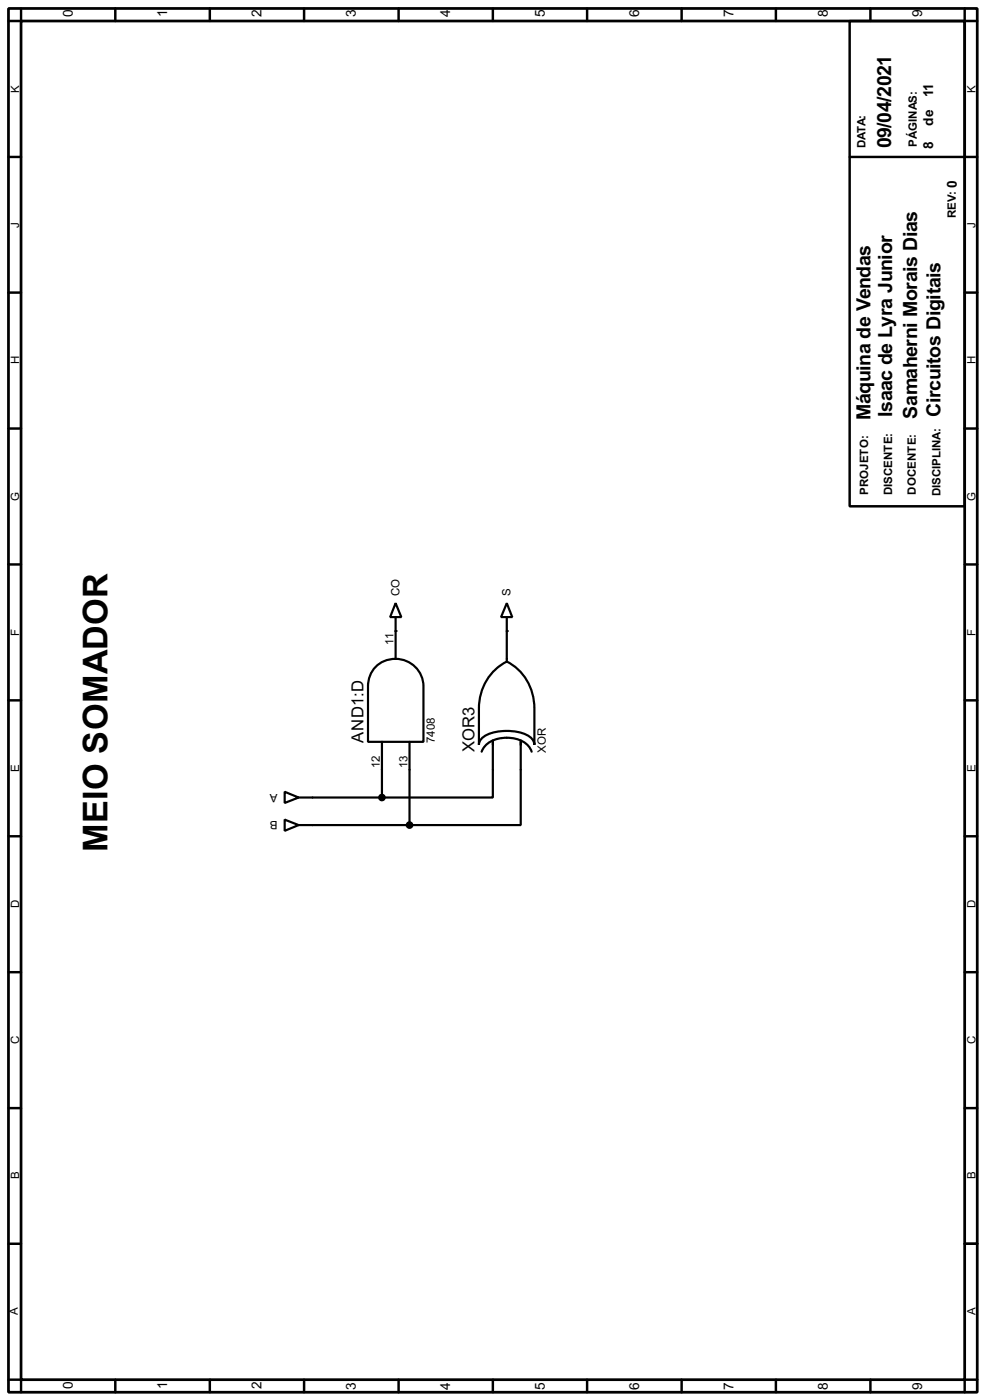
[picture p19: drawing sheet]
<svg xmlns="http://www.w3.org/2000/svg" width="180mm" height="256mm" viewBox="0 0 180 256" stroke-linecap="round" stroke-linejoin="round" font-family="sans-serif">
<defs><g id="words">
<text font-size="7" x="19.6" y="156.1" transform="rotate(-90 19.6 156.1)">MEIO SOMADOR</text>
<g font-size="4">
<text x="163.1" y="27.2" transform="rotate(-90 163.1 27.2)">09/04/2021</text>
<text x="159.3" y="76.9" transform="rotate(-90 159.3 76.9)">Máquina de Vendas</text>
<text x="163.3" y="76.4" transform="rotate(-90 163.3 76.4)">Isaac de Lyra Junior</text>
<text x="167.8" y="76.7" transform="rotate(-90 167.8 76.7)">Samaherni Morais Dias</text>
<text x="172.1" y="76.4" transform="rotate(-90 172.1 76.4)">Circuitos Digitais</text>
</g>
<g font-size="3.4">
<text x="66.5" y="136" transform="rotate(-90 66.5 136)">AND1:D</text>
<text x="86.8" y="137.8" transform="rotate(-90 86.8 137.8)">XOR3</text>
</g>
<g font-size="2.8">
<text x="13.3" y="3.2" transform="rotate(-90 13.3 3.2)">0</text>
<text x="30.6" y="3.2" transform="rotate(-90 30.6 3.2)">1</text>
<text x="47.8" y="3.2" transform="rotate(-90 47.8 3.2)">2</text>
<text x="65.1" y="3.2" transform="rotate(-90 65.1 3.2)">3</text>
<text x="82.4" y="3.2" transform="rotate(-90 82.4 3.2)">4</text>
<text x="99.7" y="3.2" transform="rotate(-90 99.7 3.2)">5</text>
<text x="116.9" y="3.2" transform="rotate(-90 116.9 3.2)">6</text>
<text x="134.2" y="3.2" transform="rotate(-90 134.2 3.2)">7</text>
<text x="151.5" y="3.2" transform="rotate(-90 151.5 3.2)">8</text>
<text x="168.7" y="3.2" transform="rotate(-90 168.7 3.2)">9</text>
<text x="170.8" y="17.8" transform="rotate(-90 170.8 17.8)">11</text>
<text x="170.8" y="23" transform="rotate(-90 170.8 23)">de</text>
<text x="170.8" y="27.3" transform="rotate(-90 170.8 27.3)">8</text>
<text x="175.1" y="34.4" transform="rotate(-90 175.1 34.4)">0</text>
<text x="13.3" y="254.4" transform="rotate(-90 13.3 254.4)">0</text>
<text x="30.6" y="254.4" transform="rotate(-90 30.6 254.4)">1</text>
<text x="47.8" y="254.4" transform="rotate(-90 47.8 254.4)">2</text>
<text x="65.1" y="254.7" transform="rotate(-90 65.1 254.7)">3</text>
<text x="82.4" y="254.7" transform="rotate(-90 82.4 254.7)">4</text>
<text x="99.7" y="254.7" transform="rotate(-90 99.7 254.7)">5</text>
<text x="116.9" y="254.7" transform="rotate(-90 116.9 254.7)">6</text>
<text x="134.2" y="254.7" transform="rotate(-90 134.2 254.7)">7</text>
<text x="151.5" y="254.7" transform="rotate(-90 151.5 254.7)">8</text>
<text x="168.7" y="254.7" transform="rotate(-90 168.7 254.7)">9</text>
</g>
<g font-size="2.3">
<text x="3.5" y="17" transform="rotate(-90 3.5 17)">K</text>
<text x="178.5" y="17" transform="rotate(-90 178.5 17)">K</text>
<text x="158.4" y="27.2" transform="rotate(-90 158.4 27.2)">DATA:</text>
<text x="167.8" y="26.9" transform="rotate(-90 167.8 26.9)">PÁGINAS:</text>
<text x="3.5" y="41.7" transform="rotate(-90 3.5 41.7)">J</text>
<text x="174.9" y="40" transform="rotate(-90 174.9 40)">REV:</text>
<text x="178.5" y="41.7" transform="rotate(-90 178.5 41.7)">J</text>
<text x="3.5" y="66.8" transform="rotate(-90 3.5 66.8)">H</text>
<text x="178.5" y="66.8" transform="rotate(-90 178.5 66.8)">H</text>
<text x="3.5" y="91.7" transform="rotate(-90 3.5 91.7)">G</text>
<text x="158.9" y="90.7" transform="rotate(-90 158.9 90.7)">PROJETO:</text>
<text x="163.3" y="90.8" transform="rotate(-90 163.3 90.8)">DISCENTE:</text>
<text x="167.6" y="90.6" transform="rotate(-90 167.6 90.6)">DOCENTE:</text>
<text x="172.1" y="90.9" transform="rotate(-90 172.1 90.9)">DISCIPLINA:</text>
<text x="178.5" y="91.7" transform="rotate(-90 178.5 91.7)">G</text>
<text x="73.1" y="109.2" transform="rotate(-90 73.1 109.2)">CO</text>
<text x="93.4" y="109.2" transform="rotate(-90 93.4 109.2)">S</text>
<text x="3.5" y="116.5" transform="rotate(-90 3.5 116.5)">F</text>
<text x="72" y="118.1" transform="rotate(-90 72 118.1)">11</text>
<text x="178.5" y="116.5" transform="rotate(-90 178.5 116.5)">F</text>
<text x="79.6" y="136.1" transform="rotate(-90 79.6 136.1)">7408</text>
<text x="99.9" y="137.9" transform="rotate(-90 99.9 137.9)">XOR</text>
<text x="3.5" y="141.4" transform="rotate(-90 3.5 141.4)">E</text>
<text x="69.5" y="140.7" transform="rotate(-90 69.5 140.7)">12</text>
<text x="74.5" y="140.7" transform="rotate(-90 74.5 140.7)">13</text>
<text x="178.5" y="141.4" transform="rotate(-90 178.5 141.4)">E</text>
<text x="50.8" y="145.4" transform="rotate(-180 50.8 145.4)">A</text>
<text x="50.8" y="150.4" transform="rotate(-180 50.8 150.4)">B</text>
<text x="3.5" y="166.4" transform="rotate(-90 3.5 166.4)">D</text>
<text x="178.5" y="166.4" transform="rotate(-90 178.5 166.4)">D</text>
<text x="3.5" y="191.3" transform="rotate(-90 3.5 191.3)">C</text>
<text x="178.5" y="191.3" transform="rotate(-90 178.5 191.3)">C</text>
<text x="3.5" y="216.1" transform="rotate(-90 3.5 216.1)">B</text>
<text x="178.5" y="216.1" transform="rotate(-90 178.5 216.1)">B</text>
<text x="3.2" y="241" transform="rotate(-90 3.2 241)">A</text>
<text x="178.5" y="241" transform="rotate(-90 178.5 241)">A</text>
</g>
</g></defs>
<path d="M1.5 1.5h177.3v253.5h-177.3zM3.8 3.8h172.7v248.9h-172.7z" fill="none" stroke="#000" stroke-width=".5"/>
<g fill="none" stroke="#000" stroke-width=".45">
<path d="M3.8 1.5v2.3h-2.3M21.1 1.5v2.3M38.4 1.5v2.3M55.6 1.5v2.3M72.9 1.5v2.3M90.2 1.5v2.3M107.4 1.5v2.3M124.7 1.5v2.3M142 1.5v2.3M155.5 3.8h21v88.9h-21zM159.3 1.5v2.3M176.5 1.5v2.3h2.3"/>
<path d="M1.5 28.7h2.3M155.5 28.7h23.3M1.5 53.6h2.3M176.5 53.6h2.3M1.5 78.5h2.3M176.5 78.5h2.3M1.5 103.4h2.3M176.5 103.4h2.3M1.5 128.3h2.3M176.5 128.3h2.3M1.5 153.2h2.3M176.5 153.2h2.3"/>
<path d="M1.5 178.1h2.3M176.5 178.1h2.3M1.5 203h2.3M176.5 203h2.3M1.5 227.8h2.3M176.5 227.8h2.3M1.5 252.7h2.3v2.3M21.1 252.7v2.3M38.4 252.7v2.3M55.6 252.7v2.3M72.9 252.7v2.3M90.2 252.7v2.3"/>
<path d="M107.4 252.7v2.3M124.7 252.7v2.3M142 252.7v2.3M159.3 252.7v2.3M178.8 252.7h-2.3v2.3"/>
</g>
<g fill="none" stroke="#000" stroke-width=".4">
<path d="M72.4 110.5l1 2.5h-2zM72.4 113v7.7M92.7 110.5l1 2.5h-2zM92.7 113v8.2M69 121.9a5.2 5.2 0 0 1 5.5-.8 5.2 5.2 0 0 1 3 4.6v10.2h-10.2v-10.2a5.1 5.1 0 0 1 1.7-3.8zM69.9 135.9v10.2M74.9 135.9v15.2M88.1 137.7a4.6 4.6 0 0 1 4.6-2.6 4.4 4.4 0 0 1 4.6 2.6M90.2 135.6v10.5h-20.3M90.3 123l1.6-1.3 .8-.5a9.4 9.4 0 0 1 5.1 8.6v6.6a2.19 2.19 0 0 0-1.5-1.8 9.2 9.2 0 0 0-7.8 .4l-.7 .9-.2 .5v-6.6a9.8 9.8 0 0 1 2.7-6.8zM95.3 135.6v15.5h-20.4M52.1 150.1l2.5 1-2.5 1.1z"/>
<path d="M52.1 145l2.5 1.1-2.5 1zM54.6 151.1h20.3M54.6 146.1h15.3"/>
</g>
<g fill="#000">
<circle cx="72.4" cy="115.6" r=".2"/>
<circle cx="92.7" cy="115.6" r=".2"/>
</g>
<g fill="#000" stroke="#000" stroke-width=".4">
<circle cx="69.9" cy="146.1" r=".5"/>
<circle cx="74.9" cy="151.1" r=".5"/>
</g>
<use href="#words"/>
</svg>
